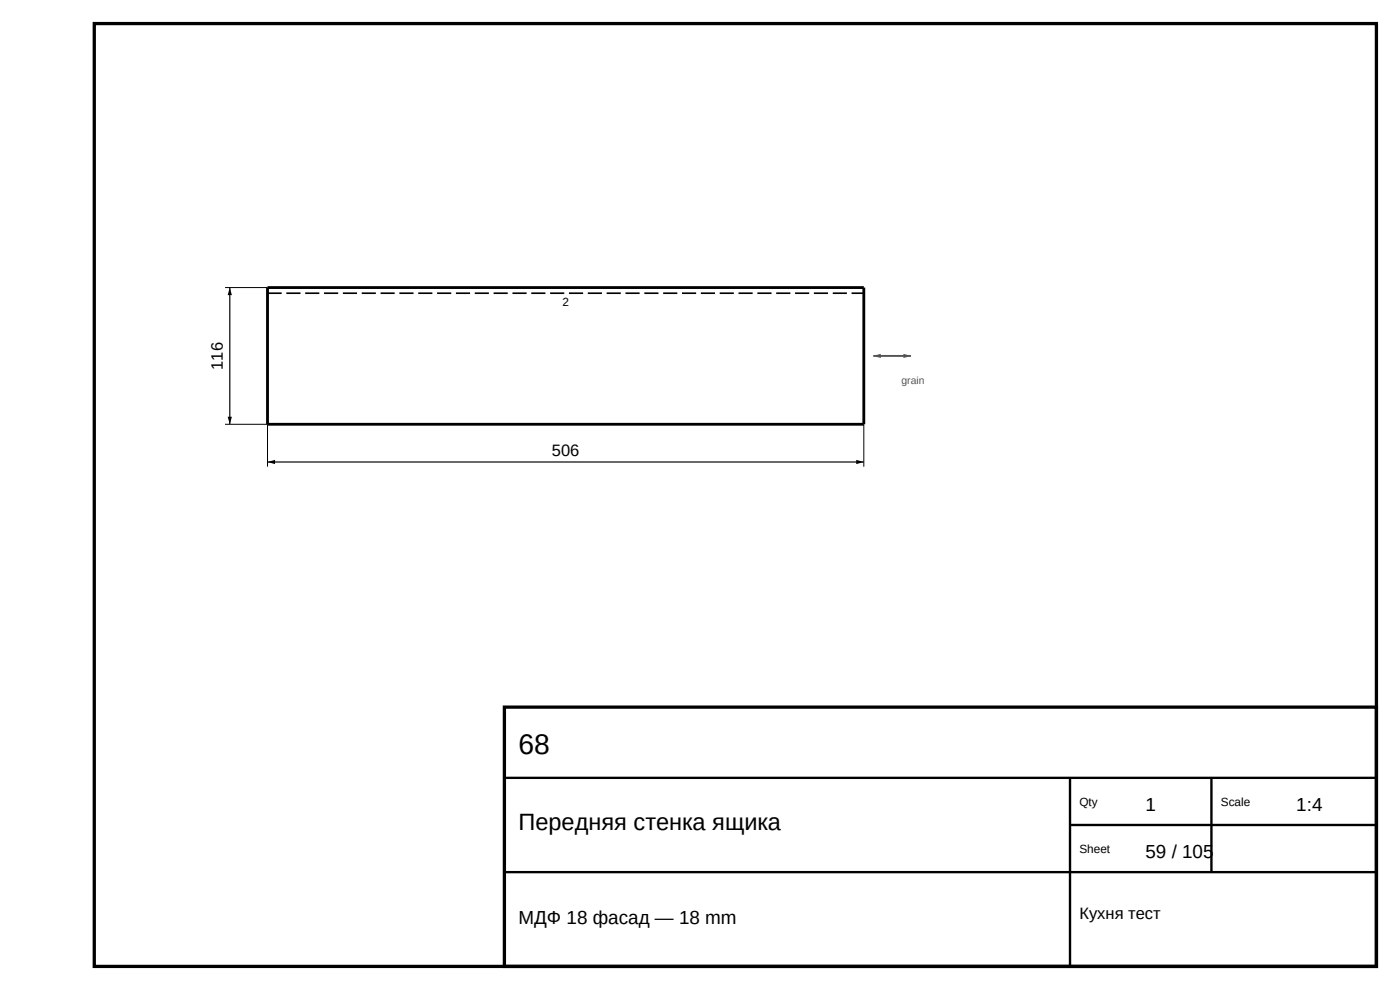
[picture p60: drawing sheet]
<svg xmlns="http://www.w3.org/2000/svg" width="297mm" height="210mm" viewBox="0 0 297 210" stroke-linecap="round" stroke-linejoin="round" font-family="sans-serif">
<defs><g id="words">
<text font-size="6" x="110" y="160">68</text>
<text font-size="5" x="110" y="176">Передняя стенка ящика</text>
<g font-size="4">
<text x="243" y="172">1</text>
<text x="275" y="172">1:4</text>
<text x="243" y="182">59 / 105</text>
<text x="110" y="196">МДФ 18 фасад — 18 mm</text>
</g>
<g font-size="3.5">
<text x="47.3" y="78.4" transform="rotate(-90 47.3 78.4)">116</text>
<text x="117.1" y="96.8">506</text>
<text x="229" y="195">Кухня тест</text>
</g>
<g font-size="2.5">
<text x="119.3" y="65">2</text>
<text x="229" y="171">Qty</text>
<text x="259" y="171">Scale</text>
<text x="229" y="181">Sheet</text>
</g>
<text font-size="2.2" fill="#555" x="191.3" y="81.5">grain</text>
</g></defs>
<path d="M20 5h272v200h-272zM107 150h185v55h-185z" fill="none" stroke="#000" stroke-width=".7" stroke-linecap="butt"/>
<path d="M107 165h185M227 165v40M227 175h65M257 165v20M107 185h185" fill="none" stroke="#000" stroke-width=".5"/>
<path d="M56.8 61h126.5v29h-126.5z" fill="none" stroke="#000" stroke-width=".6"/>
<path d="M56.8 62.2h126.5" fill="none" stroke="#000" stroke-width=".35" stroke-dasharray="3 1" stroke-linecap="butt"/>
<path d="M47.7 61h9.1M47.7 90h9.1v9M183.3 90v9" fill="none" stroke="#000" stroke-width=".21"/>
<path d="M48.8 61v29M56.8 98h126.5" fill="none" stroke="#000" stroke-width=".25"/>
<path d="M48.8 61l.4 1.6h-.9zM48.3 88.4h.9l-.4 1.6zM56.8 98l1.5-.4v.8zM181.6 97.6l1.7 .4-1.7 .4z" fill="#000"/>
<path d="M185.3 75.5h8" fill="none" stroke="#555" stroke-width=".4"/>
<g fill="#555">
<path d="M185.3 75.5l1.5-.5v.9z"/>
<path d="M191.7 75l1.6 .5-1.6 .4z"/>
</g>
<use href="#words"/>
</svg>
